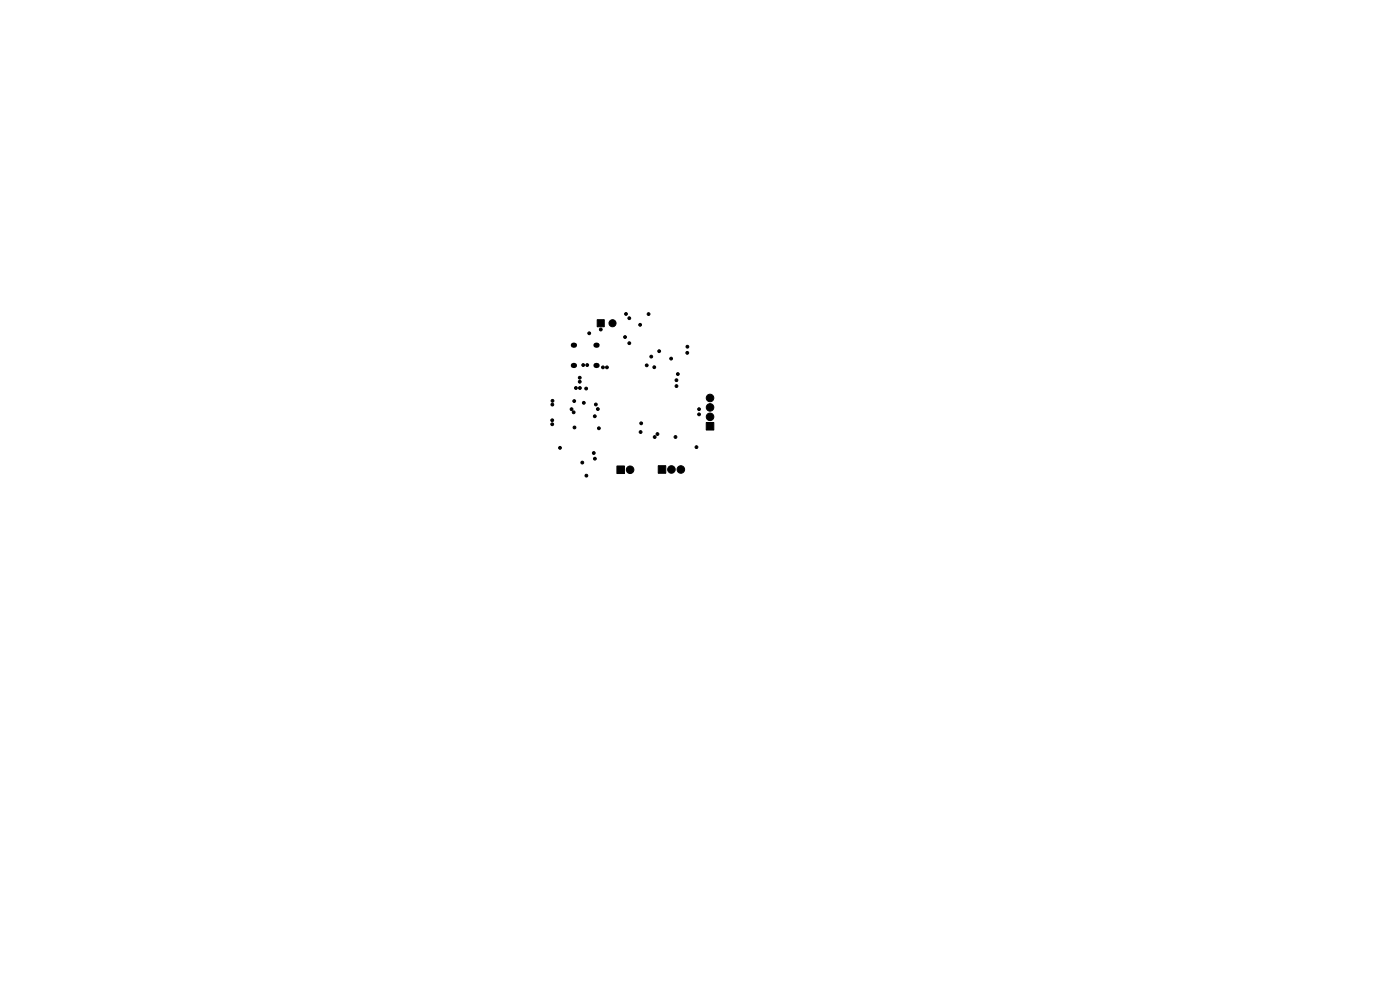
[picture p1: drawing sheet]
<svg xmlns="http://www.w3.org/2000/svg" width="297mm" height="210mm" viewBox="0 0 297 210" stroke-linecap="round" stroke-linejoin="round" font-family="sans-serif">
<g fill="#000" stroke="#000" stroke-width=".21">
<path d="M126.7 67.8h1.5v1.5h-1.5zM149.8 89.6h1.6v1.6h-1.6zM130.9 98.9h1.6v1.6h-1.6zM139.6 98.8h1.6v1.6h-1.6z"/>
<circle cx="123.7" cy="77.4" r=".3"/>
<circle cx="124.6" cy="77.4" r=".3"/>
<circle cx="125" cy="70.7" r=".3"/>
<circle cx="127.5" cy="69.9" r=".3"/>
<circle cx="127.9" cy="77.9" r=".3"/>
<circle cx="128.8" cy="77.9" r=".3"/>
<circle cx="129.9" cy="68.6" r=".75"/>
<circle cx="132.6" cy="71.5" r=".3"/>
<circle cx="132.8" cy="66.6" r=".3"/>
<circle cx="133.5" cy="67.5" r=".3"/>
<circle cx="133.5" cy="72.8" r=".3"/>
<circle cx="135.8" cy="68.9" r=".3"/>
<circle cx="137.2" cy="77.5" r=".3"/>
<circle cx="137.6" cy="66.6" r=".3"/>
<circle cx="138.2" cy="75.7" r=".3"/>
<circle cx="138.8" cy="77.9" r=".3"/>
<circle cx="139.8" cy="74.5" r=".3"/>
<circle cx="142.4" cy="76.1" r=".3"/>
<circle cx="143.8" cy="79.3" r=".3"/>
<circle cx="145.8" cy="74.8" r=".3"/>
<circle cx="145.8" cy="73.6" r=".3"/>
<circle cx="117.1" cy="90" r=".3"/>
<circle cx="117.1" cy="89.1" r=".3"/>
<circle cx="117.2" cy="85.8" r=".3"/>
<circle cx="117.2" cy="85" r=".3"/>
<circle cx="118.8" cy="95" r=".3"/>
<circle cx="121.2" cy="86.8" r=".3"/>
<circle cx="121.7" cy="87.5" r=".3"/>
<circle cx="121.8" cy="85.1" r=".3"/>
<circle cx="121.9" cy="90.7" r=".3"/>
<circle cx="122.2" cy="82.3" r=".3"/>
<circle cx="123" cy="81" r=".3"/>
<circle cx="123" cy="80.1" r=".3"/>
<circle cx="123" cy="82.3" r=".3"/>
<circle cx="123.5" cy="98.1" r=".3"/>
<circle cx="123.8" cy="85.4" r=".3"/>
<circle cx="124.4" cy="82.4" r=".3"/>
<circle cx="126" cy="96.1" r=".3"/>
<circle cx="126.2" cy="88.3" r=".3"/>
<circle cx="126.2" cy="97.3" r=".3"/>
<circle cx="126.4" cy="85.8" r=".3"/>
<circle cx="126.8" cy="86.8" r=".3"/>
<circle cx="127.1" cy="90.8" r=".3"/>
<circle cx="133.7" cy="99.6" r=".8"/>
<circle cx="135.9" cy="91.7" r=".3"/>
<circle cx="136" cy="89.8" r=".3"/>
<circle cx="138.9" cy="92.7" r=".3"/>
<circle cx="139.5" cy="92.1" r=".3"/>
<circle cx="142.4" cy="99.6" r=".8"/>
<circle cx="143.3" cy="92.7" r=".3"/>
<circle cx="143.5" cy="80.6" r=".3"/>
<circle cx="143.5" cy="81.9" r=".3"/>
<circle cx="144.4" cy="99.6" r=".8"/>
<circle cx="147.8" cy="94.8" r=".3"/>
<circle cx="148.3" cy="86.8" r=".3"/>
<circle cx="148.3" cy="87.9" r=".3"/>
<circle cx="150.6" cy="86.4" r=".8"/>
<circle cx="150.6" cy="84.4" r=".8"/>
<circle cx="150.6" cy="88.4" r=".8"/>
<circle cx="124.4" cy="100.9" r=".3"/>
</g>
<path d="M121.6 77.5h.3M121.6 73.2h.3M126.4 77.5h.3M126.4 73.2h.3" fill="none" stroke="#000" stroke-width="1.1"/>
</svg>
